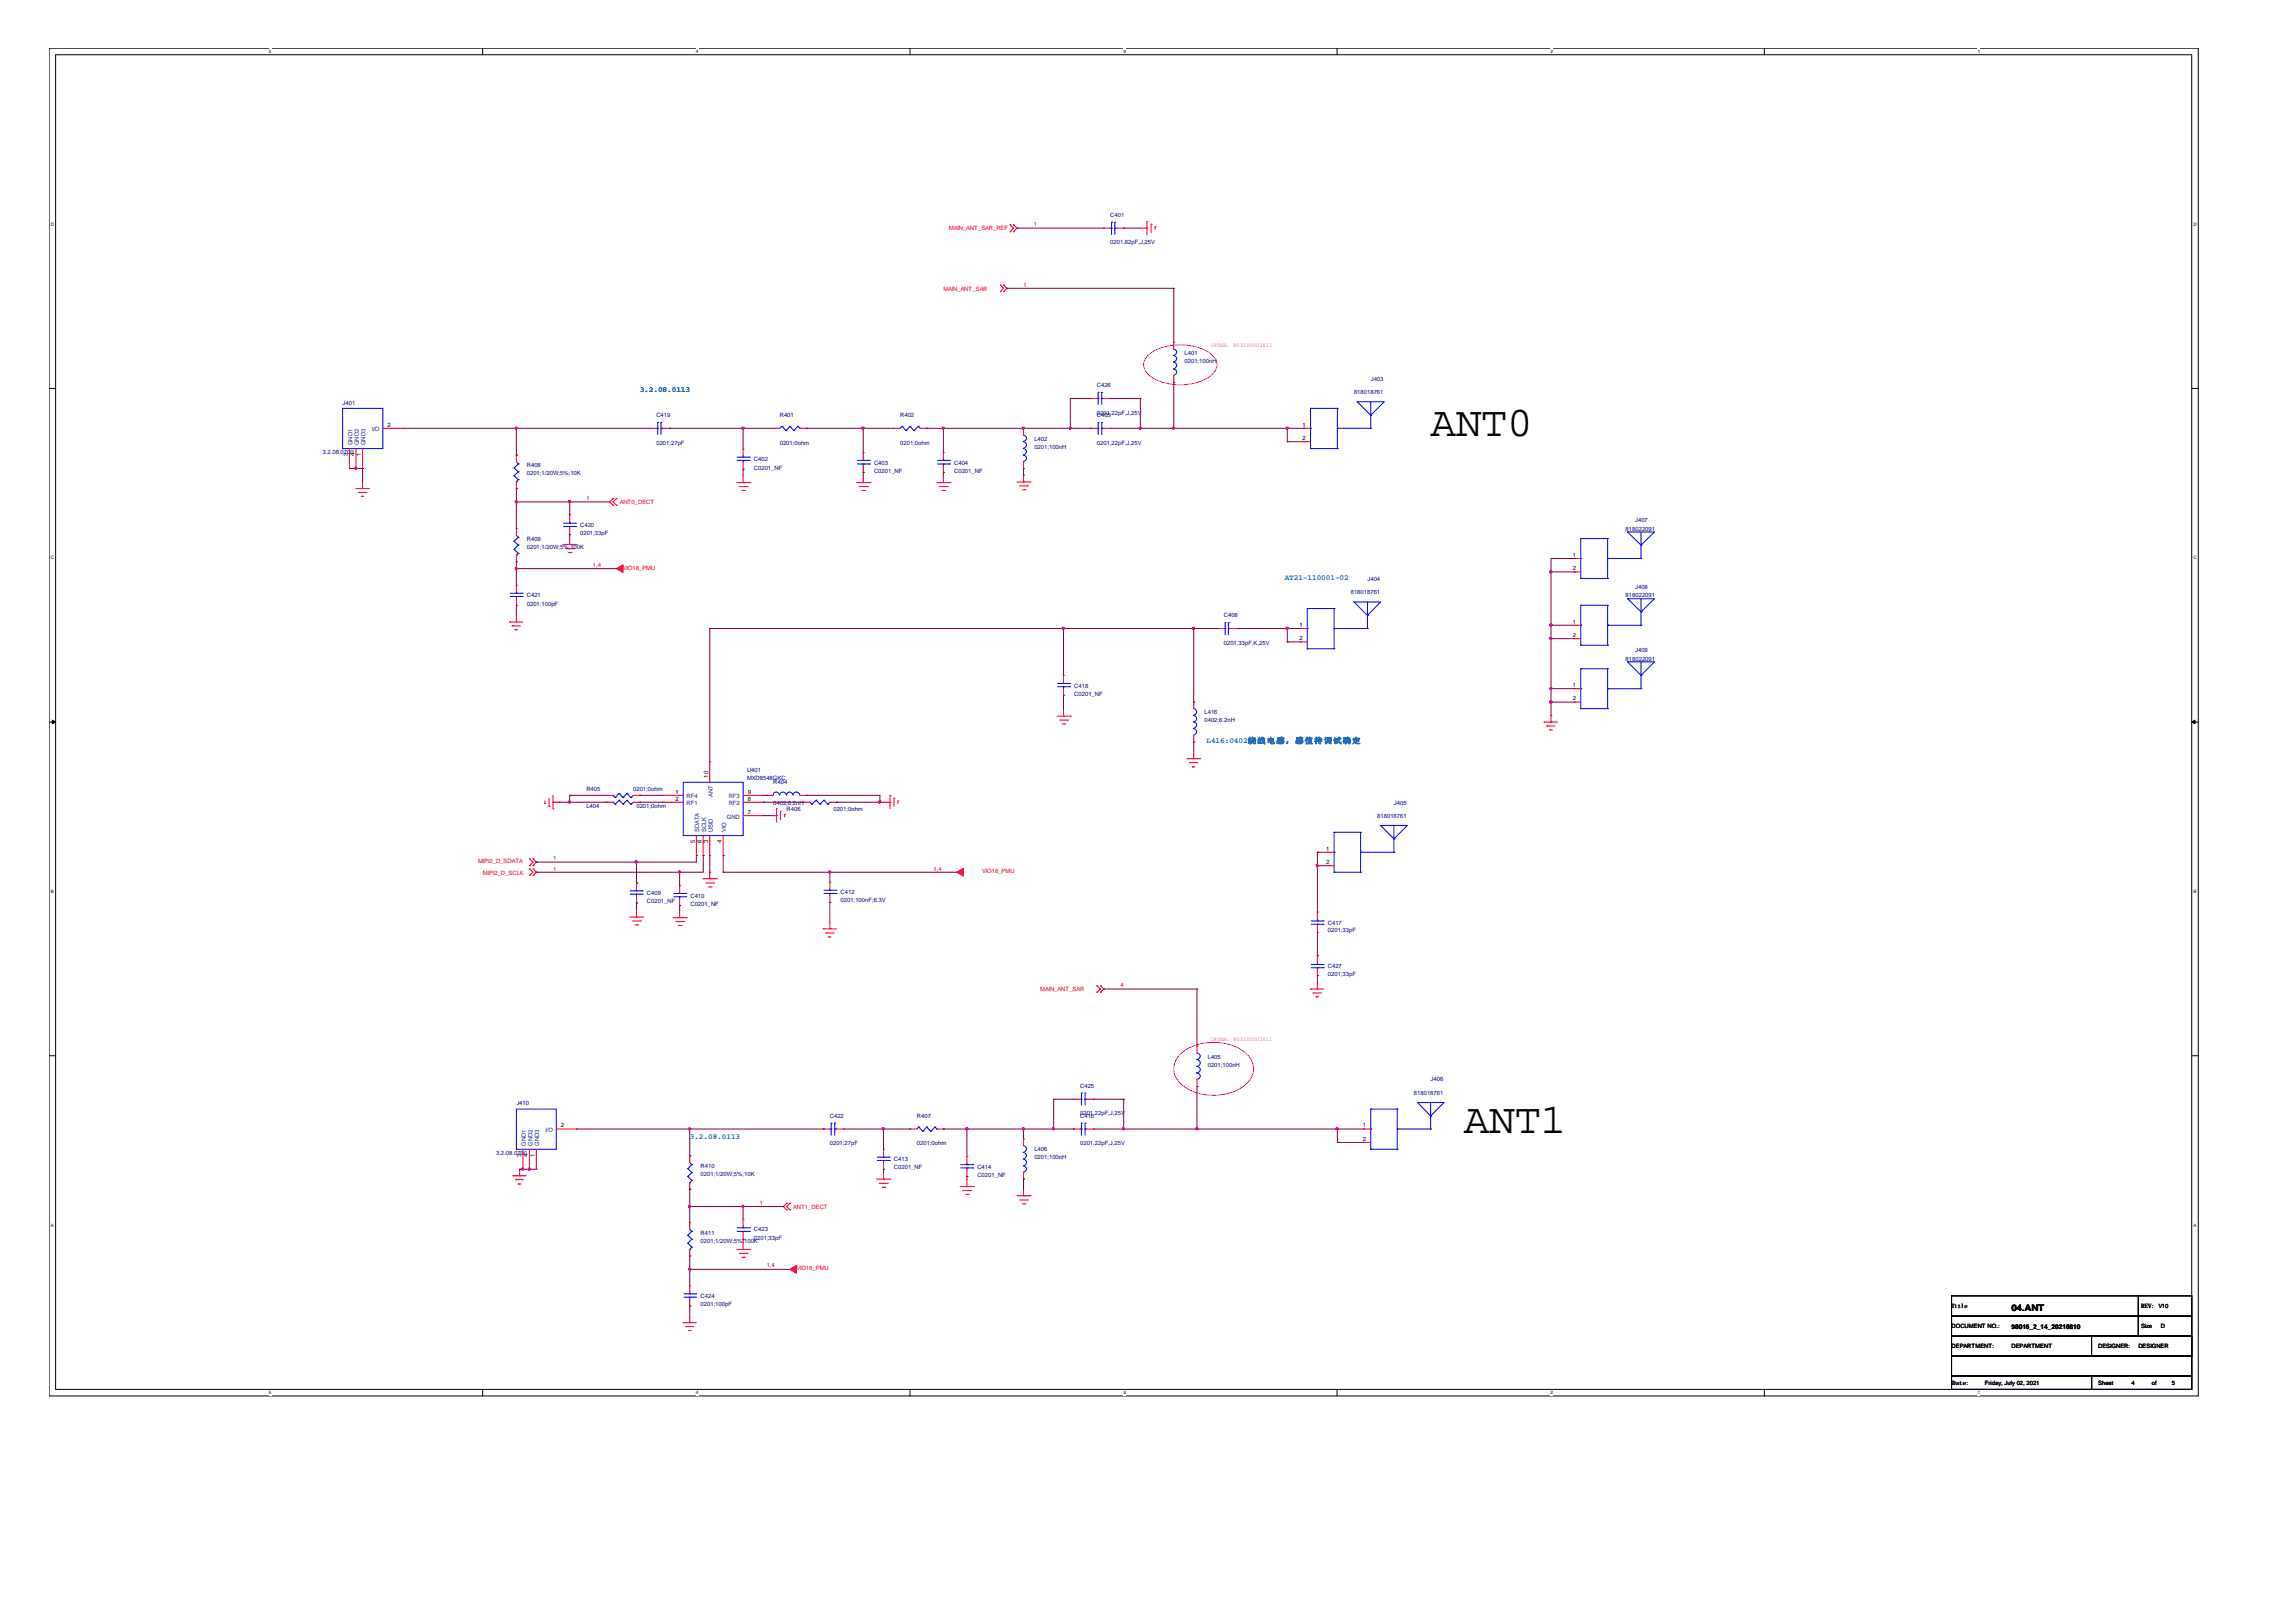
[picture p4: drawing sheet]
<svg xmlns="http://www.w3.org/2000/svg" width="297mm" height="210mm" viewBox="0 0 297 210" stroke-linecap="round" stroke-linejoin="round" font-family="sans-serif">
<defs><g id="words">
<g font-size="5.5">
<text x="185.1" y="56.4">ANT0</text>
<text x="189.4" y="146.7">ANT1</text>
</g>
<text font-size="1.2" x="260.2" y="169.7">04.ANT</text>
<g font-size="1" fill="#0080bf">
<text x="82.8" y="50.7">3.2.08.0113</text>
<text x="166.2" y="75.1">AT21-110001-02</text>
<text x="156.1" y="96.2">L416:0402绕线电感，感值待调试确定</text>
<text x="89.2" y="147.4">3.2.08.0113</text>
</g>
<g font-size=".8" fill="#f00">
<text x="122.8" y="29.7">MAIN_ANT_SAR_REF</text>
<text x="133.7" y="29.3">1</text>
<text x="122" y="37.6">MAIN_ANT_SAR</text>
<text x="132.4" y="37.1">1</text>
<text x="75.9" y="64.7">1</text>
<text x="80.2" y="65.2">ANT0_DECT</text>
<text x="76.7" y="73.3">1,4</text>
<text x="80.6" y="73.7">VIO18_PMU</text>
<text x="61.8" y="111.7">MIPI2_D_SDATA</text>
<text x="62.5" y="113.2">MIPI2_D_SCLK</text>
<text x="71.5" y="112.7">1</text>
<text x="71.5" y="111.4">1</text>
<text x="120.8" y="112.7">1,4</text>
<text x="127.1" y="113">VIO18_PMU</text>
<text x="134.6" y="128.3">MAIN_ANT_SAR</text>
<text x="144.9" y="127.8">4</text>
<text x="98.3" y="155.9">1</text>
<text x="102.6" y="156.4">ANT1_DECT</text>
<text x="99.2" y="164">1,4</text>
<text x="103" y="164.4">VIO18_PMU</text>
</g>
<g font-size=".8" fill="#000080">
<text x="143.6" y="28.1">C401</text>
<text x="143.6" y="31.6">0201,82pF,J,25V</text>
<text x="153.2" y="45.9">L401</text>
<text x="153.2" y="46.9">0201;100nH</text>
<text x="44.3" y="52.4">J401</text>
<text x="84.9" y="54">C419</text>
<text x="100.9" y="54">R401</text>
<text x="116.5" y="54">R402</text>
<text x="141.9" y="54">C405</text>
<text x="141.9" y="50.1">C426</text>
<text x="141.9" y="53.7">0201,22pF,J,25V</text>
<text x="175.2" y="51">818018761</text>
<text x="177.3" y="49.2">J403</text>
<text x="41.7" y="58.8">3.2.08.0700</text>
<text x="84.9" y="57.5">0201;27pF</text>
<text x="97.5" y="59.7">C402</text>
<text x="100.9" y="57.5">0201;0ohm</text>
<text x="116.5" y="57.5">0201;0ohm</text>
<text x="133.8" y="57">L402</text>
<text x="133.8" y="58.1">0201;100nH</text>
<text x="141.9" y="57.5">0201,22pF,J,25V</text>
<text x="68.2" y="60.5">R408</text>
<text x="68.2" y="61.5">0201;1/20W;5%;10K</text>
<text x="97.5" y="60.8">C0201_NF</text>
<text x="113.1" y="60.1">C403</text>
<text x="113.1" y="61.2">C0201_NF</text>
<text x="123.4" y="60.1">C404</text>
<text x="123.4" y="61.2">C0201_NF</text>
<text x="68.2" y="70">R409</text>
<text x="68.2" y="71">0201;1/20W;5%;100K</text>
<text x="75.1" y="68.2">C420</text>
<text x="75.1" y="69.2">0201;33pF</text>
<text x="210.3" y="68.7">818022091</text>
<text x="211.5" y="67.6">J407</text>
<text x="68.2" y="77.3">C421</text>
<text x="174.8" y="76.9">818018761</text>
<text x="176.9" y="75.2">J404</text>
<text x="210.3" y="77.3">818022091</text>
<text x="211.5" y="76.2">J408</text>
<text x="68.2" y="78.4">0201;100pF</text>
<text x="158.3" y="79.9">C408</text>
<text x="158.3" y="83.5">0201,33pF,K,25V</text>
<text x="139" y="89">C418</text>
<text x="210.3" y="85.5">818022091</text>
<text x="211.5" y="84.4">J409</text>
<text x="139" y="90">C0201_NF</text>
<text x="155.8" y="92.4">L416</text>
<text x="155.8" y="93.5">0402;6.2nH</text>
<text x="96.6" y="99.9">U401</text>
<text x="96.6" y="100.9">MXD8548GKC</text>
<text x="100" y="101.5">R404</text>
<text x="75.9" y="102.4">R405</text>
<text x="75.9" y="104.5">L404</text>
<text x="81.9" y="102.4">0201;0ohm</text>
<text x="82.3" y="104.5">0201;0ohm</text>
<text x="100" y="104.2">0402;6.2nH</text>
<text x="101.8" y="105">R406</text>
<text x="107.8" y="105">0201;0ohm</text>
<text x="178.2" y="105.8">818018761</text>
<text x="180.3" y="104.1">J405</text>
<text x="83.7" y="115.8">C409</text>
<text x="83.7" y="116.9">C0201_NF</text>
<text x="89.3" y="116.2">C410</text>
<text x="89.3" y="117.2">C0201_NF</text>
<text x="108.8" y="115.8">C412</text>
<text x="108.8" y="116.8">0201;100nF;6.3V</text>
<text x="171.8" y="119.6">C417</text>
<text x="171.8" y="120.7">0201;33pF</text>
<text x="171.8" y="125.2">C427</text>
<text x="171.8" y="126.3">0201;33pF</text>
<text x="156.3" y="137">L405</text>
<text x="66.8" y="143.1">J410</text>
<text x="139.7" y="140.8">C425</text>
<text x="156.3" y="138">0201;100nH</text>
<text x="182.9" y="141.7">818018761</text>
<text x="185.1" y="139.9">J406</text>
<text x="64.2" y="149.5">3.2.08.0700</text>
<text x="107.4" y="144.7">C422</text>
<text x="107.4" y="148.2">0201;27pF</text>
<text x="118.6" y="144.7">R407</text>
<text x="118.6" y="148.2">0201;0ohm</text>
<text x="133.8" y="149">L406</text>
<text x="139.7" y="144.7">C416</text>
<text x="139.7" y="148.2">0201,22pF,J,25V</text>
<text x="139.7" y="144.3">0201,22pF,J,25V</text>
<text x="90.6" y="151.1">R410</text>
<text x="90.6" y="152.2">0201;1/20W;5%;10K</text>
<text x="115.7" y="150.3">C413</text>
<text x="115.7" y="151.3">C0201_NF</text>
<text x="126.4" y="151.2">C414</text>
<text x="126.4" y="152.3">C0201_NF</text>
<text x="133.8" y="150">0201;100nH</text>
<text x="90.6" y="159.8">R411</text>
<text x="90.6" y="160.8">0201;1/20W;5%;100K</text>
<text x="97.5" y="159.4">C423</text>
<text x="97.5" y="160.4">0201;33pF</text>
<text x="90.6" y="168">C424</text>
<text x="90.6" y="169.1">0201;100pF</text>
</g>
<g font-size=".8" fill="#f0f">
<text x="156.6" y="44.8">180NH，803100002611</text>
<text x="156.6" y="134.7">180NH，803100002611</text>
</g>
<g font-size=".8">
<text x="45" y="59.1" transform="rotate(-90 45 59.1)">3</text>
<text x="45.8" y="59.1" transform="rotate(-90 45.8 59.1)">4</text>
<text x="46.7" y="59.1" transform="rotate(-90 46.7 59.1)">1</text>
<text x="50.1" y="55.2">2</text>
<text x="168.5" y="55.2">1</text>
<text x="168.5" y="57">2</text>
<text x="203.5" y="72.1">1</text>
<text x="203.5" y="73.8">2</text>
<text x="168.1" y="81.1">1</text>
<text x="168.1" y="82.9">2</text>
<text x="203.5" y="80.7">1</text>
<text x="203.5" y="82.4">2</text>
<text x="203.5" y="88.9">1</text>
<text x="203.5" y="90.6">2</text>
<text x="91.6" y="100.6" transform="rotate(-90 91.6 100.6)">10</text>
<text x="87.4" y="102.7">1</text>
<text x="87.4" y="103.6">2</text>
<text x="96.7" y="105.3">7</text>
<text x="96.7" y="103.6">8</text>
<text x="96.7" y="102.7">9</text>
<text x="89.9" y="109.1" transform="rotate(-90 89.9 109.1)">5</text>
<text x="90.8" y="109.1" transform="rotate(-90 90.8 109.1)">6</text>
<text x="91.6" y="109.1" transform="rotate(-90 91.6 109.1)">3</text>
<text x="93.3" y="109.1" transform="rotate(-90 93.3 109.1)">4</text>
<text x="171.6" y="110.1">1</text>
<text x="171.6" y="111.8">2</text>
<text x="67.4" y="149.7" transform="rotate(-90 67.4 149.7)">3</text>
<text x="68.3" y="149.7" transform="rotate(-90 68.3 149.7)">4</text>
<text x="69.2" y="149.7" transform="rotate(-90 69.2 149.7)">1</text>
<text x="72.6" y="145.9">2</text>
<text x="176.3" y="145.9">1</text>
<text x="176.3" y="147.6">2</text>
<text x="252.5" y="169.3">Title</text>
<text x="252.5" y="171.9">DOCUMENT NO.:</text>
<text x="260.2" y="172">98016_2_14_20210810</text>
<text x="277" y="171.9">Size</text>
<text x="277" y="169.3">REV: V10</text>
<text x="279.6" y="171.9">D</text>
<text x="252.5" y="174.5">DEPARTMENT:</text>
<text x="252.6" y="179.3">Date:</text>
<text x="256.8" y="179.3">Friday, July 02, 2021</text>
<text x="260.2" y="174.5">DEPARTMENT</text>
<text x="271.4" y="174.5">DESIGNER:</text>
<text x="271.4" y="179.3">Sheet</text>
<text x="275.8" y="179.3">4</text>
<text x="276.6" y="174.5">DESIGNER</text>
<text x="278.4" y="179.3">of</text>
<text x="281" y="179.3">5</text>
</g>
<g font-size=".8" fill="#004080">
<text x="45.6" y="57.6" transform="rotate(-90 45.6 57.6)">GND1</text>
<text x="46.4" y="57.6" transform="rotate(-90 46.4 57.6)">GND2</text>
<text x="47.3" y="57.6" transform="rotate(-90 47.3 57.6)">GND3</text>
<text x="48.1" y="55.8">I/O</text>
<text x="88.8" y="103.3">RF4</text>
<text x="88.8" y="104.2">RF1</text>
<text x="90.5" y="107.7" transform="rotate(-90 90.5 107.7)">SDATA</text>
<text x="91.4" y="107.7" transform="rotate(-90 91.4 107.7)">SCLK</text>
<text x="92.2" y="107.7" transform="rotate(-90 92.2 107.7)">USID</text>
<text x="92.2" y="103.2" transform="rotate(-90 92.2 103.2)">ANT</text>
<text x="93.9" y="107.7" transform="rotate(-90 93.9 107.7)">VIO</text>
<text x="94" y="105.9">GND</text>
<text x="94.3" y="104.2">RF2</text>
<text x="94.3" y="103.3">RF3</text>
<text x="68" y="148.3" transform="rotate(-90 68 148.3)">GND1</text>
<text x="68.9" y="148.3" transform="rotate(-90 68.9 148.3)">GND2</text>
<text x="69.8" y="148.3" transform="rotate(-90 69.8 148.3)">GND3</text>
<text x="70.6" y="146.5">I/O</text>
</g>
<g font-size=".6">
<text x="34.8" y="6.9">5</text>
<text x="90" y="6.9">4</text>
<text x="145.3" y="6.9">3</text>
<text x="200.6" y="6.9">2</text>
<text x="255.9" y="6.9">1</text>
<text x="6.6" y="29.2">D</text>
<text x="283.8" y="29.2">D</text>
<text x="6.6" y="72.4">C</text>
<text x="283.8" y="72.4">C</text>
<text x="6.6" y="115.6">B</text>
<text x="283.8" y="115.6">B</text>
<text x="6.6" y="158.8">A</text>
<text x="283.8" y="158.8">A</text>
<text x="34.8" y="180.4">5</text>
<text x="90" y="180.4">4</text>
<text x="145.3" y="180.4">3</text>
<text x="200.6" y="180.4">2</text>
<text x="255.9" y="180.4">1</text>
</g>
</g></defs>
<path d="M6.3 6.2h278.1v174.5h-278.1zM7.2 7.1h276.3v172.7h-276.3z" fill="none" stroke="#000" stroke-width=".13"/>
<g fill="#fff">
<path d="M34.8 6.3h.3v.7h-.3z"/>
<path d="M34.8 179.9h.3v.7h-.3z"/>
</g>
<path d="M62.4 6.2v.9M62.4 179.8v.9" fill="none" stroke="#000" stroke-width=".13"/>
<g fill="#fff">
<path d="M90 6.3h.3v.7h-.3z"/>
<path d="M90 179.9h.3v.7h-.3z"/>
</g>
<path d="M117.7 6.2v.9M117.7 179.8v.9" fill="none" stroke="#000" stroke-width=".13"/>
<g fill="#fff">
<path d="M145.3 6.3h.3v.7h-.3z"/>
<path d="M145.3 179.9h.3v.7h-.3z"/>
</g>
<path d="M173 6.2v.9M173 179.8v.9" fill="none" stroke="#000" stroke-width=".13"/>
<g fill="#fff">
<path d="M200.6 6.3h.3v.7h-.3z"/>
<path d="M200.6 179.9h.3v.7h-.3z"/>
</g>
<path d="M228.3 6.2v.9M228.3 179.8v.9" fill="none" stroke="#000" stroke-width=".13"/>
<g fill="#fff">
<path d="M255.9 6.3h.3v.7h-.3z"/>
<path d="M255.9 179.9h.3v.7h-.3z"/>
<path d="M6.6 28.7h.3v.7h-.3z"/>
<path d="M283.8 28.7h.3v.7h-.3z"/>
<path d="M6.6 71.9h.3v.6h-.3z"/>
<path d="M283.8 71.9h.3v.6h-.3z"/>
</g>
<path d="M6.3 50.3h.9M283.5 50.3h.9" fill="none" stroke="#000" stroke-width=".13"/>
<g fill="#fff">
<path d="M6.6 115h.3v.7h-.3z"/>
<path d="M283.8 115h.3v.7h-.3z"/>
</g>
<path d="M6.3 93.4h.9M283.5 93.4h.9" fill="none" stroke="#000" stroke-width=".13"/>
<g fill="#000" stroke="#000" stroke-width=".13">
<path d="M6.8 93.2l.4 .2-.4 .3z" fill-rule="evenodd"/>
<path d="M283.5 93.4l.5-.2v.5z" fill-rule="evenodd"/>
</g>
<g fill="#fff">
<path d="M6.6 158.2h.3v.7h-.3z"/>
<path d="M283.8 158.2h.3v.7h-.3z"/>
</g>
<path d="M6.3 136.6h.9M283.5 136.6h.9M252.5 167.7h24.1v2.6h-24.1zM252.5 170.3h24.1v2.6h-24.1zM252.5 178.1h18.1v1.7h-18.1zM252.5 175.5h31v2.6h-31zM252.5 172.9h31v2.6h-31zM270.6 178.1h12.9v1.7h-12.9zM270.6 172.9h12.9v2.6h-12.9zM276.6 167.7h6.9v2.6h-6.9zM276.6 170.3h6.9v2.6h-6.9z" fill="none" stroke="#000" stroke-width=".13"/>
<path d="M148.8 45.8a7.4 7.4 0 0 1 7.8 0 1.68 1.68 0 0 1 0 2.8 7.3 7.3 0 0 1-7.8 0 1.69 1.69 0 0 1 0-2.8zM152.5 136.6a6.7 6.7 0 0 1 7.1-1.2 3.5 3.5 0 0 1 2.6 2.9 3.5 3.5 0 0 1-2.6 3 7 7 0 0 1-6.5-.8 2.59 2.59 0 0 1-.6-3.9z" fill="none" stroke="#f0f" stroke-width=".13"/>
<g fill="none" stroke="#f00" stroke-width=".13">
<path d="M129.4 37.7h.1M129.4 36.9h.1M129.4 36.9l.4 .4-.4 .4M129.8 36.9h.1M129.8 37.7h.1M129.8 36.9l.5 .4-.5 .4M130.7 30h.1M130.7 29.1h.1M130.7 29.1l.4 .4-.4 .5M131.1 29.1h.1M131.1 30h.1M131.1 29.1l.5 .4-.5 .5"/>
<path d="M142.8 29.5h.1M142.8 29.5h.8M144.5 29.5h.9M145.4 29.5h.1M147.5 29.5h.9M148.4 29.5h.1M148.4 28.7h.1M148.4 28.7v1.7M148.9 29h.1M148.9 29v1.1M149.4 29.4h.1M149.4 29.4v.3"/>
<path d="M45.2 58.1v2.5M46.1 58.1v2.5M46.9 58.1v2.5M49.5 55.4h2.6M52.1 55.4h.1M66.8 58.9h.1M66.8 58.9v.8M84.1 55.4h.1M84.1 55.4h.8M85.8 55.4h.9M86.7 55.4h.1M96.1 58.1h.1"/>
<path d="M96.1 58.1v.9M96.1 59.8v.9M100 55.4h.1M100 55.4h.9M103.5 55.4h.9M104.4 55.4h.1M111.7 58.6h.1M111.7 58.6v.8M115.6 55.4h.1M115.6 55.4h.9M119 55.4h.9M119.9 55.4h.1"/>
<path d="M122 58.6h.1M122 58.6v.8M132.4 55.4h.1M132.4 55.4v.9M132.4 59.7v.9M141.1 55.4h.1M141.1 51.6h.1M141.1 55.4h.8M141.1 51.6h.8M142.8 55.4h.8M142.8 51.6h.8M143.6 55.4h.1"/>
<path d="M143.6 51.6h.1M151.8 44.3h.1M151.8 49.5h.1M151.8 44.3v.9M151.8 48.6v.9M168.7 55.4h.1M168.7 57.2h.1M168.7 55.4h.8M168.7 57.2h.8M45.2 60.6h.1M46.1 63.2h.1M46.1 60.6h.1"/>
<path d="M46.1 63.2h1.7M46.4 63.7h.1M46.4 63.7h1.1M46.7 64.2h.1M46.7 64.2h.4M46.9 63.2h.1M46.9 60.6h.1M46.9 62.4v.8M66.8 75.7h.1M66.8 78.3h.1M66.8 68.4h.1M66.8 72.7h.1"/>
<path d="M66.8 63.2h.1M66.8 62.4v.8M66.8 68.4v.9M66.8 71.9v.8M66.8 75.7v.9M66.8 77.5v.8M66.8 79.6v.9M72.8 70.5h1.7M73.2 71h1M73.5 71.5h.4M73.7 70.5h.1M73.7 69.2h.1"/>
<path d="M73.7 66.6h.1M73.7 66.6v.9M73.7 68.3v.9M73.7 69.6v.9M73.9 71.5h.1M74.2 71h.1M74.5 70.5h.1M79.3 64.5h.1M79.3 65.4h.1M79.3 64.5l-.4 .5 .4 .4M79.8 65.4h.1M79.8 64.5h.1"/>
<path d="M79.8 64.5l-.5 .5 .5 .4M95.3 62.5h1.7M95.6 63h1M96 63.5h.3M96.1 62.5h.1M96.1 60.7h.1M96.1 61.6v.9M96.3 63.5h.1M96.6 63h.1M97 62.5h.1M110.8 62.5h1.8M111.2 63h1"/>
<path d="M111.5 63.5h.3M111.7 62.5h.1M111.7 61.1h.1M111.7 60.3v.8M111.7 61.6v.9M111.8 63.5h.1M112.2 63h.1M112.6 62.5h.1M121.2 62.5h1.7M121.5 63h1.1M121.9 63.5h.3M122 62.5h.1"/>
<path d="M122 61.1h.1M122 60.3v.8M122 61.6v.9M122.2 63.5h.1M122.6 63h.1M122.9 62.5h.1M131.6 62.4h1.7M131.9 62.9h1M132.2 63.4h.4M132.4 62.4h.1M132.4 60.6h.1M132.4 61.5v.9"/>
<path d="M132.6 63.4h.1M132.9 62.9h.1M133.3 62.4h.1M203.7 72.3h.1M203.7 74h.1M203.7 72.3h.8M203.7 74h.8M65.9 80.5h.1M65.9 80.5h1.7M66.3 81h.1M66.3 81h1M66.6 81.5h.1"/>
<path d="M66.6 81.5h.4M66.8 80.5h.1M91.8 98.6h.1M91.8 98.6v2.6M136.7 92.7h1.8M137.1 93.2h1M137.4 93.7h.4M137.6 92.7h.1M137.6 87.4h.1M137.6 90h.1M137.6 87.4v.9M137.6 89.1v.9"/>
<path d="M137.6 91.8v.9M137.8 93.7h.1M138.1 93.2h.1M138.5 92.7h.1M153.6 98.2h.1M153.6 98.2h1.7M153.9 98.7h.1M153.9 98.7h1M154.3 99.2h.1M154.3 99.2h.3M154.4 98.2h.1M154.4 90.9h.1"/>
<path d="M154.4 96h.1M154.4 90.9v.8M154.4 95.2v.8M154.4 97.3v.9M157.5 81.3h.1M157.5 81.3h.8M159.2 81.3h.9M160.1 81.3h.1M168.3 81.3h.1M168.3 83.1h.1M168.3 81.3h.8M168.3 83.1h.8"/>
<path d="M199.8 93.4h.1M199.8 93.4h1.7M200.1 94h.1M200.1 94h1.1M200.5 94.5h.1M200.5 94.5h.3M200.7 93.4h.1M200.7 92.6v.8M203.7 80.9h.1M203.7 82.6h.1M203.7 89.1h.1M203.7 90.9h.1"/>
<path d="M203.7 80.9h.8M203.7 82.6h.8M203.7 89.1h.8M203.7 90.9h.8M68.5 112h.1M68.5 111.1h.1M68.5 113.3h.1M68.5 112.5h.1M68.5 111.1l.5 .5-.5 .4M68.5 112.5l.5 .4-.5 .4M69 111.1h.1M69 112h.1"/>
<path d="M69 112.5h.1M69 113.3h.1M69 111.1l.4 .5-.4 .4M69 112.5l.4 .4-.4 .4M70.5 104h.1M70.5 103.6v.4M71 104.3h.1M71 103.3v1M71.5 103.8h.1M71.5 104.7h.1M71.5 103.8h.9M71.5 102.9v1.8"/>
<path d="M78.4 102.9h.1M78.4 103.8h.1M78.4 103.8h.9M78.4 102.9h.9M81.4 118.7h1.8M81.8 119.2h1M81.9 103.8h.9M81.9 102.9h.9M82.2 119.7h.3M82.3 118.7h.1M82.3 114.3h.1M82.3 116.9h.1"/>
<path d="M82.3 114.3v.8M82.3 116v.9M82.3 117.8v.9M82.5 119.7h.1M82.8 102.9h.1M82.8 103.8h.1M82.8 119.2h.1M83.2 118.7h.1M85.8 102.9h.1M85.8 103.8h.1M85.8 103.8h2.6M85.8 102.9h2.6"/>
<path d="M87.1 118.8h1.7M87.4 119.3h1.1M87.8 119.8h.3M87.9 118.8h.1M87.9 114.6h.1M87.9 117.2h.1M87.9 114.6v.9M87.9 116.3v.9M87.9 117.9v.9M88.1 119.8h.1M88.5 119.3h.1M88.8 118.8h.1"/>
<path d="M90.1 110.7h.1M90.1 108.1v2.6M91 110.7h.1M91 113.7h1.7M91 108.1v2.6M91.3 114.3h1M91.7 114.8h.3M91.8 113.7h.1M91.8 110.7h.1M91.8 108.1v2.6M91.8 112.9v.8M92 114.8h.1"/>
<path d="M92.3 114.3h.1M92.7 113.7h.1M93.6 110.7h.1M93.6 108.1v2.6M96.1 103.8h2.6M96.1 105.6h2.6M96.1 102.9h2.6M98.7 105.6h.1M98.7 103.8h.1M98.7 102.9h.1M99.2 102.9h.1M99.2 102.9h.8"/>
<path d="M99.6 105.6h.9M100.5 105.6h.1M100.5 104.7h.1M100.5 104.7v1.7M101 105h.1M101 105v1.1M101.5 105.4h.1M101.5 105.4v.3M103.5 102.9h.9M103.9 103.8h.1M103.9 103.8h.9M104.4 102.9h.1"/>
<path d="M107.4 114.2h.1M107.4 116.8h.1M107.4 114.2v.8M107.4 115.9v.9M107.4 119.4v.8M107.4 103.8h.8M108.2 103.8h.1M114.3 103.8h.8M115.1 103.8h.1M115.1 102.9h.1M115.1 102.9v1.8M115.7 103.3h.1"/>
<path d="M115.7 103.3v1M116.2 103.6h.1M116.2 103.6v.4M170.4 118h.1M170.4 118v.9M170.4 119.8v.9M171.7 110.3h.1M171.7 112h.1M171.7 110.3h.9M171.7 112h.9M106.5 120.2h.1M106.5 120.2h1.7"/>
<path d="M106.8 120.7h.1M106.8 120.7h1.1M107.2 121.3h.1M107.2 121.3h.3M107.4 120.2h.1M141.9 128.4h.1M141.9 127.6h.1M141.9 127.6l.5 .4-.5 .4M142.4 127.6h.1M142.4 128.4h.1M142.4 127.6l.4 .4-.4 .4M154.9 135.4h.1"/>
<path d="M154.9 135.4v.9M154.9 139.7v.9M169.5 128h.1M169.5 128h1.8M169.9 128.5h.1M169.9 128.5h1M170.3 129h.1M170.3 129h.3M170.4 128h.1M170.4 120.7h.1M170.4 126.3h.1M170.4 123.7h.1"/>
<path d="M170.4 123.7v.8M170.4 125.4v.9M170.4 127.1v.9M66.3 152.2h.1M66.3 152.2h1.8M66.7 152.7h.1M66.7 152.7h1M67.1 153.2h.1M67.1 153.2h.3M67.2 152.2h.1M67.2 151.3v.9M67.6 151.3h.1"/>
<path d="M67.6 148.7v2.6M68.5 151.3h.1M68.5 148.7v2.6M69.4 151.3h.1M69.4 148.7v2.6M72 146.1h2.5M74.5 146.1h.1M89.2 158.2h.1M89.2 149.6h.1M89.2 153.9h.1M89.2 149.6v.8M89.2 153v.9"/>
<path d="M89.2 158.2v.9M96.1 157.8h.1M96.1 157.8v.8M96.1 159.5v.9M101.8 155.7h.1M101.8 156.6h.1M101.8 155.7l-.5 .4 .5 .5M102.2 156.6h.1M102.2 155.7h.1M102.2 155.7l-.4 .4 .4 .5M106.5 146.1h.1M106.5 146.1h.9"/>
<path d="M108.2 146.1h.9M109.1 146.1h.1M113.4 152.6h1.7M113.7 153.1h1.1M114.1 153.6h.4M114.3 152.6h.1M114.3 148.7h.1M114.3 151.3h.1M114.3 148.7v.9M114.3 150.4v.9M114.3 151.7v.9M114.5 153.6h.1"/>
<path d="M114.8 153.1h.1M115.1 152.6h.1M117.7 146.1h.1M117.7 146.1h.9M121.2 146.1h.8M122 146.1h.1M124.2 153.6h1.7M124.5 154.1h1.1M124.9 154.6h.4M125.1 153.6h.1M125.1 149.7h.1M125.1 152.2h.1"/>
<path d="M125.1 149.7v.8M125.1 151.4v.8M125.1 152.7v.9M125.3 154.6h.1M125.6 154.1h.1M125.9 153.6h.1M131.6 154.7h1.7M131.9 155.3h1M132.2 155.8h.4M132.4 154.7h.1M132.4 147.4h.1M132.4 152.6h.1"/>
<path d="M132.4 147.4v.9M132.4 151.7v.9M132.4 153.9v.8M132.6 155.8h.1M132.9 155.3h.1M133.3 154.7h.1M138.9 146.1h.1M138.9 142.3h.1M138.9 146.1h.8M138.9 142.3h.8M140.6 146.1h.9M140.6 142.3h.9"/>
<path d="M141.5 146.1h.1M141.5 142.3h.1M154.9 140.6h.1M176.4 146.1h.1M176.4 147.8h.1M176.4 146.1h.9M176.4 147.8h.9M88.4 171.2h.1M88.4 171.2h1.7M88.7 171.7h.1M88.7 171.7h1M89.1 172.2h.1"/>
<path d="M89.1 172.2h.3M89.2 171.2h.1M89.2 166.4h.1M89.2 169h.1M89.2 162.5h.1M89.2 161.7v.8M89.2 166.4v.9M89.2 168.2v.8M89.2 170.3v.9M95.3 161.7h1.7M95.6 162.2h1M96 162.7h.3"/>
<path d="M96.1 161.7h.1M96.1 160.4h.1M96.1 160.8v.9M96.3 162.7h.1M96.6 162.2h.1M97 161.7h.1"/>
</g>
<g fill="#f00" stroke="#f00" stroke-width=".13">
<path d="M123.8 112.9l.8-.5v1z" fill-rule="evenodd"/>
<path d="M102.2 164.3l.8-.5v1z" fill-rule="evenodd"/>
<path d="M79.8 73.6l.8-.5v1z" fill-rule="evenodd"/>
</g>
<g fill="none" stroke="#00f" stroke-width=".13">
<path d="M143.6 29.5h.2M143.8 29.5h.1M143.8 28.8h.1M143.8 28.8v1.5M144.2 28.8h.1M144.2 29.5h.1M144.2 29.5h.3M144.2 28.8v1.5M44.3 52.8h5.2v5.3h-5.2zM66.8 59.7l.3 .3M84.9 55.4h.2M85.1 55.4h.1"/>
<path d="M85.1 54.7h.1M85.1 54.7v1.5M85.5 54.7h.1M85.5 55.4h.1M85.5 55.4h.3M85.5 54.7v1.5M95.4 59.6h1.5M95.4 59.2h1.5M96.1 59.2h.1M96.1 59.6h.1M96.1 59v.2M96.1 59.6v.2"/>
<path d="M96.9 59.6h.1M96.9 59.2h.1M101.2 55.2h.1M101.2 55.2l-.3 .2M101.2 55.2l.5 .5M101.7 55.7h.1M102.2 55.2h.1M102.2 55.2l-.5 .5M102.2 55.2l.5 .5M102.7 55.7h.1M103.2 55.2h.1M103.2 55.2l-.5 .5"/>
<path d="M103.2 55.2l.3 .2M103.5 55.4h.1M110.9 59.6h1.6M111.7 59.6h.1M111.7 59.4v.2M112.5 59.6h.1M116.7 55.2h.1M116.7 55.2l-.2 .2M116.7 55.2l.5 .5M117.2 55.7h.1M117.7 55.2h.1M117.7 55.2l-.5 .5"/>
<path d="M117.7 55.2l.5 .5M118.2 55.7h.1M118.8 55.2h.1M118.8 55.2l-.6 .5M118.8 55.2l.2 .2M119 55.4h.1M121.3 59.6h1.6M122 59.6h.1M122 59.4v.2M122.9 59.6h.1M132.4 56.3a.4 .4 0 0 1 .4 .4 .4 .4 0 0 1-.4 .4M132.4 57.2a.42 .42 0 0 1 .4 .4 .42 .42 0 0 1-.4 .4"/>
<path d="M132.4 58.1a.4 .4 0 0 1 .4 .4 .4 .4 0 0 1-.4 .4M132.4 58.9a.4 .4 0 0 1 .4 .4 .4 .4 0 0 1-.4 .4M141.9 55.4h.2M141.9 51.6h.2M142.1 55.4h.1M142.1 54.7h.1M142.1 51.6h.1M142.1 50.8h.1M142.1 50.8v1.5M142.1 54.7v1.5M142.5 54.7h.1M142.5 55.4h.1"/>
<path d="M142.5 50.8h.1M142.5 51.6h.1M142.5 55.4h.3M142.5 50.8v1.5M142.5 54.7v1.5M142.5 51.6h.3M151.8 45.2a.4 .4 0 0 1 .4 .4 .4 .4 0 0 1-.4 .4M151.8 46a.4 .4 0 0 1 .4 .4 .4 .4 0 0 1-.4 .4M151.8 46.9a.42 .42 0 0 1 .4 .4 .42 .42 0 0 1-.4 .4M151.8 47.8a.4 .4 0 0 1 .4 .4 .4 .4 0 0 1-.4 .4M169.5 52.8h.1M169.5 58.1h.1"/>
<path d="M169.5 55.4h.1M169.5 52.8h3.5M169.5 52.8v5.3M169.5 58.1h3.5M173 55.4h.1M173 52.8h.1M173 58.1h.1M173 55.4h4.3M173 52.8v5.3M175.6 52h.1M175.6 52h3.5l-1.8 1.7M175.6 52l1.7 1.7"/>
<path d="M177.3 53.7h.1M177.3 55.4h.1M177.3 52v3.4M66 77.2h1.6M66 76.8h1.6M66.5 70h.1M66.5 71.1h.1M66.5 60.6h.1M66.5 61.6h.1M66.5 70l.6 .5M66.5 71.1l.6 .5M66.5 60.6l.6 .5"/>
<path d="M66.5 61.6l.6 .5M66.8 76.8h.1M66.8 77.2h.1M66.8 71.9h.1M66.8 62.4h.1M66.8 76.6v.2M66.8 77.2v.3M66.8 69.3l.3 .2M67.1 69.5h.1M67.1 70.5h.1M67.1 71.6h.1M67.1 60h.1"/>
<path d="M67.1 61.1h.1M67.1 62.1h.1M67.1 69.5l-.6 .5M67.1 70.5l-.6 .6M67.1 71.6l-.3 .3M67.1 60l-.6 .6M67.1 61.1l-.6 .5M67.1 62.1l-.3 .3M67.6 77.2h.1M67.6 76.8h.1M72.9 67.7h1.6M72.9 68.1h1.6"/>
<path d="M73.7 68.1h.1M73.7 67.7h.1M73.7 67.5v.2M73.7 68.1v.2M74.5 67.7h.1M74.5 68.1h.1M110.9 60h1.6M111.7 60h.1M111.7 60v.3M112.5 60h.1M121.3 60h1.6M122 60h.1"/>
<path d="M122 60v.3M122.9 60h.1M169.1 78.8h.1M169.1 78.8h3.5M169.1 78.8v5.2M172.6 78.8h.1M172.6 78.8v5.2M175.2 77.9h.1M175.2 77.9h3.4l-1.7 1.7M175.2 77.9l1.7 1.7M176.9 79.6h.1M176.9 77.9v3.4"/>
<path d="M204.5 78.3h.1M204.5 69.7h.1M204.5 74.9h.1M204.5 72.3h.1M204.5 78.3h3.5M204.5 69.7v5.2M204.5 78.3v5.2M204.5 69.7h3.5M204.5 74.9h3.5M208 78.3h.1M208 72.3h.1M208 69.7h.1"/>
<path d="M208 74.9h.1M208 69.7v5.2M208 78.3v5.2M208 72.3h4.3M210.6 77.5h.1M210.6 68.8h.1M210.6 77.5h3.4l-1.7 1.7M210.6 77.5l1.7 1.7M210.6 68.8h3.4l-1.7 1.7M210.6 68.8l1.7 1.7M212.3 79.2h.1M212.3 70.5h.1"/>
<path d="M212.3 72.3h.1M212.3 68.8v3.5M212.3 77.5v3.4M136.8 88.9h1.6M136.8 88.4h1.6M137.6 88.4h.1M137.6 88.9h.1M137.6 88.3v.1M137.6 88.9v.2M138.4 88.9h.1M138.4 88.4h.1M154.4 91.7a.42 .42 0 0 1 .4 .4 .42 .42 0 0 1-.4 .5"/>
<path d="M154.4 92.6a.4 .4 0 0 1 .4 .4 .4 .4 0 0 1-.4 .4M154.4 93.4a.4 .4 0 0 1 .4 .4 .4 .4 0 0 1-.4 .4M154.4 94.3a.42 .42 0 0 1 .4 .4 .42 .42 0 0 1-.4 .4M158.3 81.3h.2M158.5 81.3h.1M158.5 80.6h.1M158.5 80.6v1.5M158.9 80.6h.1M158.9 81.3h.1M158.9 81.3h.3M158.9 80.6v1.5M169.1 84h.1"/>
<path d="M169.1 81.3h.1M169.1 84h3.5M172.6 81.3h.1M172.6 84h.1M172.6 81.3h4.3M176.9 81.3h.1M204.5 83.5h.1M204.5 80.9h.1M204.5 86.5h.1M204.5 91.7h.1M204.5 89.1h.1M204.5 86.5v5.2"/>
<path d="M204.5 83.5h3.5M204.5 86.5h3.5M204.5 91.7h3.5M208 80.9h.1M208 83.5h.1M208 89.1h.1M208 86.5h.1M208 91.7h.1M208 80.9h4.3M208 86.5v5.2M208 89.1h4.3M210.6 85.7h.1"/>
<path d="M210.6 85.7h3.4l-1.7 1.7M210.6 85.7l1.7 1.7M212.3 80.9h.1M212.3 87.4h.1M212.3 89.1h.1M212.3 85.7v3.4M79.3 102.9h.1M79.3 103.8h.1M79.3 102.9l.3 .3M79.3 103.8l.3 .3M79.6 103.2h.1M79.6 104.1h.1"/>
<path d="M80.1 102.7h.1M80.1 103.6h.1M80.1 102.7l.5 .5M80.1 102.7l-.5 .5M80.1 103.6l.5 .5M80.1 103.6l-.5 .5M80.6 103.2h.1M80.6 104.1h.1M81.1 102.7h.1M81.1 103.6h.1M81.1 102.7l.5 .5M81.1 102.7l-.5 .5"/>
<path d="M81.1 103.6l.5 .5M81.1 103.6l-.5 .5M81.5 115.7h1.6M81.5 115.3h1.6M81.6 103.2h.1M81.6 104.1h.1M81.9 102.9l-.3 .3M81.9 103.8l-.3 .3M82.3 115.3h.1M82.3 115.7h.1M82.3 115.1v.2M82.3 115.7v.3"/>
<path d="M83.1 115.7h.1M83.1 115.3h.1M87.2 116h1.5M87.2 115.6h1.5M87.9 115.6h.1M87.9 116h.1M87.9 115.5v.1M87.9 116v.3M88.4 101.2h7.7v6.9h-7.7zM88.7 116h.1M88.7 115.6h.1M100 102.9a.4 .4 0 0 1 .4-.4 .4 .4 0 0 1 .4 .4"/>
<path d="M100.9 102.9a.43 .43 0 0 1 .4-.4 .43 .43 0 0 1 .4 .4M101.8 102.9a.4 .4 0 0 1 .4-.4 .4 .4 0 0 1 .4 .4M102.6 102.9a.43 .43 0 0 1 .4-.4 .43 .43 0 0 1 .5 .4M104.8 103.8h.1M104.8 103.8l.2 .3M105 104.1h.1M105.6 103.6h.1M105.6 103.6l.5 .5M105.6 103.6l-.6 .5M106.1 104.1h.1M106.6 103.6h.1M106.6 115.6h1.6"/>
<path d="M106.6 115.2h1.6M106.6 103.6l.5 .5M106.6 103.6l-.5 .5M107.1 104.1h.1M107.4 115.2h.1M107.4 115.6h.1M107.4 115v.2M107.4 115.6v.3M107.4 103.8l-.3 .3M108.2 115.6h.1M108.2 115.2h.1M169.6 119.2h1.6"/>
<path d="M169.6 119.6h1.6M170.4 119.6h.1M170.4 119.2h.1M170.4 118.9v.3M170.4 119.6v.2M171.2 119.2h.1M171.2 119.6h.1M172.6 107.7h.1M172.6 112.9h.1M172.6 110.3h.1M172.6 107.7v5.2M172.6 107.7h3.4"/>
<path d="M172.6 112.9h3.4M176 110.3h.1M176 107.7h.1M176 112.9h.1M176 110.3h4.3M176 107.7v5.2M178.6 106.8h.1M178.6 106.8h3.5l-1.8 1.8M178.6 106.8l1.7 1.8M180.3 108.6h.1M180.3 110.3h.1M180.3 106.8v3.5"/>
<path d="M154.8 136.3a.41 .41 0 0 1 .5 .4 .41 .41 0 0 1-.5 .4M154.8 137.1a.43 .43 0 0 1 .5 .5 .43 .43 0 0 1-.5 .4M154.8 138a.41 .41 0 0 1 .5 .4 .41 .41 0 0 1-.5 .4M154.8 138.9a.41 .41 0 0 1 .5 .4 .41 .41 0 0 1-.5 .4M169.6 124.8h1.6M169.6 125.2h1.6M170.4 125.2h.1M170.4 124.8h.1M170.4 124.5v.3M170.4 125.2v.2M171.2 124.8h.1M171.2 125.2h.1"/>
<path d="M66.8 143.5h5.2v5.2h-5.2zM89 159.9h.1M89 151.2h.1M89 152.2h.1M89 159.9l.5 .5M89 151.2l.5 .5M89 152.2l.5 .6M89.2 153h.1M89.2 159.1l.3 .3M89.2 150.4l.3 .3M89.5 159.4h.1M89.5 150.7h.1"/>
<path d="M89.5 151.7h.1M89.5 152.8h.1M89.5 159.4l-.5 .5M89.5 150.7l-.5 .5M89.5 151.7l-.5 .5M89.5 152.8l-.3 .2M95.4 158.9h1.5M95.4 159.4h1.5M96.1 159.4h.1M96.1 158.9h.1M96.1 158.6v.3M96.1 159.4v.1"/>
<path d="M96.9 158.9h.1M96.9 159.4h.1M107.4 146.1h.1M107.5 146.1h.1M107.5 145.3h.1M107.5 145.3v1.6M108 145.3h.1M108 146.1h.1M108 146.1h.2M108 145.3v1.6M113.5 150.2h1.6M113.5 149.7h1.6"/>
<path d="M114.3 149.7h.1M114.3 150.2h.1M114.3 149.6v.1M114.3 150.2v.2M115.1 150.2h.1M115.1 149.7h.1M118.9 145.9h.1M118.9 145.9l-.3 .2M118.9 145.9l.5 .5M119.4 146.4h.1M119.9 145.9h.1M119.9 145.9l-.5 .5"/>
<path d="M119.9 145.9l.5 .5M120.4 146.4h.1M120.9 145.9h.1M120.9 145.9l-.5 .5M120.9 145.9l.3 .2M121.2 146.1h.1M124.3 151.1h1.6M124.3 150.7h1.6M125.1 150.7h.1M125.1 151.1h.1M125.1 150.5v.2M125.1 151.1v.3"/>
<path d="M125.9 151.1h.1M125.9 150.7h.1M132.4 148.3a.42 .42 0 0 1 .4 .4 .42 .42 0 0 1-.4 .4M132.4 149.2a.4 .4 0 0 1 .4 .4 .4 .4 0 0 1-.4 .4M132.4 150a.42 .42 0 0 1 .4 .4 .42 .42 0 0 1-.4 .4M132.4 150.9a.4 .4 0 0 1 .4 .4 .4 .4 0 0 1-.4 .4M139.7 146.1h.2M139.7 142.3h.2M139.9 146.1h.1M139.9 145.3h.1M139.9 142.3h.1M139.9 141.4h.1"/>
<path d="M139.9 141.4v1.6M139.9 145.3v1.6M140.4 145.3h.1M140.4 146.1h.1M140.4 141.4h.1M140.4 142.3h.1M140.4 146.1h.2M140.4 141.4v1.6M140.4 145.3v1.6M140.4 142.3h.2M177.3 143.5h.1M177.3 148.7h.1"/>
<path d="M177.3 146.1h.1M177.3 143.5h3.5M177.3 143.5v5.2M177.3 148.7h3.5M180.8 146.1h.1M180.8 143.5h.1M180.8 148.7h.1M180.8 146.1h4.3M180.8 143.5v5.2M183.4 142.7h.1M183.4 142.7h3.4l-1.7 1.7M183.4 142.7l1.7 1.7"/>
<path d="M185.1 144.4h.1M185.1 146.1h.1M185.1 142.7v3.4M88.5 167.9h1.5M88.5 167.4h1.5M89 160.9h.1M89 160.9l.5 .5M89.2 167.4h.1M89.2 167.9h.1M89.2 161.7h.1M89.2 167.3v.1M89.2 167.9v.3"/>
<path d="M89.5 160.4h.1M89.5 161.4h.1M89.5 160.4l-.5 .5M89.5 161.4l-.3 .3M90 167.9h.1M90 167.4h.1"/>
</g>
<g fill="none" stroke="#800040" stroke-width=".13">
<path d="M130.3 37.3h.1M130.3 37.3h21.5M131.6 29.5h.1M131.6 29.5h11.2M145.4 29.5h.1M145.4 29.5h2.1M151.8 37.3h.1M151.8 37.3v7M52.1 55.4h32M66.8 55.4h.1M66.8 58.9h.1M66.8 55.4v3.5"/>
<path d="M86.7 55.4h.1M86.7 55.4h13.3M96.1 55.4h.1M96.1 55.4v2.7M104.4 55.4h.1M104.4 55.4h11.2M111.7 55.4h.1M111.7 55.4v3.2M119.9 55.4h.1M119.9 55.4h21.2M122 55.4h.1M122 55.4v3.2"/>
<path d="M132.4 55.4h.1M138.5 55.4h.1M138.5 51.6h.1M138.5 51.6h2.6M138.5 51.6v3.8M141.1 55.4h.1M143.6 55.4h25.1M143.6 51.6h3.9M147.5 55.4h.1M147.5 51.6h.1M147.5 51.6v3.8M151.8 49.5h.1"/>
<path d="M151.8 55.4h.1M151.8 49.5v5.9M166.5 55.4h.1M166.5 57.2h.1M166.5 57.2h2.2M166.5 55.4v1.8M168.7 55.4h.1M45.2 60.6h.1M45.2 60.6h1.7M46.1 60.6h.1M46.9 60.6h.1M46.9 60.6v1.8"/>
<path d="M66.8 63.2h.1M66.8 65h.1M66.8 72.7h.1M66.8 73.6h.1M66.8 78.3h.1M66.8 63.2v5.2M66.8 72.7v3M66.8 78.3v1.3M66.8 65h12.1M66.8 73.6h13M73.7 65h.1M73.7 69.2h.1"/>
<path d="M73.7 65v1.6M73.7 69.2v.4M96.1 60.7h.1M96.1 60.7v.9M111.7 61.1h.1M111.7 61.1v.5M122 61.1h.1M122 61.1v.5M132.4 61.5h.1M132.4 60.6v.9M200.7 74h.1M200.7 74h3"/>
<path d="M203.7 72.3h.1M203.7 74h.1M203.7 72.3h-3v20.3M91.8 81.3h.1M91.8 81.3h65.7M91.8 81.3v17.3M137.6 90h.1M137.6 81.3h.1M137.6 81.3v6.1M137.6 90v1.8M154.4 90.9h.1M154.4 96h.1"/>
<path d="M154.4 81.3h.1M154.4 81.3v9.6M154.4 96v1.3M157.5 81.3h.1M160.1 81.3h.1M160.1 81.3h8.2M166.5 83.1h.1M166.5 81.3h.1M166.5 81.3v1.8M166.5 83.1h1.8M200.7 89.1h.1M200.7 90.9h.1"/>
<path d="M200.7 92.6h.1M200.7 82.6h.1M200.7 80.9h.1M200.7 89.1h3M200.7 90.9h3M200.7 82.6h3M200.7 80.9h3M69.4 111.6h.1M69.4 112.9h.1M72.4 103.8h.1M72.4 103.8h6M73.7 102.9h.1"/>
<path d="M73.7 102.9h4.7M73.7 102.9v.9M78.4 103.8h.1M82.3 111.6h.1M82.3 116.9h.1M82.3 114.3h.1M82.3 111.6v2.7M82.3 116.9v.9M82.8 103.8h.1M82.8 102.9h.1M82.8 103.8h3M82.8 102.9h3"/>
<path d="M87.9 117.2h.1M87.9 112.9h.1M87.9 112.9v1.7M87.9 117.2v.7M90.1 110.7h.1M90.1 110.7v.9h-20.7M91 110.7h.1M91 110.7v2.2h-21.6M91.8 112.9h.1M91.8 110.7v2.2M93.6 112.9h.1M93.6 110.7h.1"/>
<path d="M93.6 112.9h30.2M93.6 110.7v2.2M98.7 103.8h.1M98.7 103.8h5.2M98.7 102.9h.5M98.7 105.6h.9M99.2 102.9h.1M99.6 105.6h.1M104.4 102.9h.1M104.4 102.9h9.4v.9M107.4 112.9h.1M107.4 116.8h.1"/>
<path d="M107.4 112.9v1.3M107.4 116.8v2.6M108.2 103.8h.1M108.2 103.8h6.1M113.8 103.8h.1M170.4 112h.1M170.4 110.3h.1M170.4 110.3v7.7M170.4 112h1.3M170.4 110.3h1.3M142.8 128h.1M142.8 128h12.1"/>
<path d="M154.9 128h.1M154.9 128v7.4M170.4 126.3h.1M170.4 123.7h.1M170.4 120.7v3M170.4 126.3v.8M67.2 151.3h.1M67.2 151.3h2.2M67.6 151.3h.1M68.5 151.3h.1M74.5 146.1h32M89.2 153.9h.1"/>
<path d="M89.2 156.1h.1M89.2 149.6h.1M89.2 146.1h.1M89.2 146.1v3.5M89.2 153.9v4.3M89.2 156.1h12.1M96.1 156.1h.1M96.1 156.1v1.7M106.5 146.1h.1M109.1 146.1h8.6M114.3 151.3h.1M114.3 146.1h.1"/>
<path d="M114.3 146.1v2.6M114.3 151.3v.4M117.7 146.1h.1M122 146.1h.1M122 146.1h16.9M125.1 146.1h.1M125.1 152.2h.1M125.1 146.1v3.6M125.1 152.2v.5M132.4 146.1h.1M132.4 152.6h.1M132.4 146.1v1.3"/>
<path d="M132.4 152.6v1.3M136.3 146.1h.1M136.3 142.3h.1M136.3 142.3h2.6M136.3 142.3v3.8M138.9 146.1h.1M141.5 146.1h34.9M141.5 142.3h3.9M145.4 146.1h.1M145.4 142.3h.1M145.4 142.3v3.8M154.9 140.6h.1"/>
<path d="M154.9 146.1h.1M154.9 140.6v5.5M173 147.8h.1M173 146.1h.1M173 147.8h3.4M173 146.1v1.7M89.2 162.5h.1M89.2 164.3h.1M89.2 169h.1M89.2 162.5v3.9M89.2 169v1.3M89.2 164.3h13"/>
<path d="M96.1 160.4h.1M96.1 160.4v.4"/>
</g>
<g fill="#f0f" stroke="#f0f" stroke-width=".13">
<path d="M151.7 55.3h.2v.2h-.2z" fill-rule="evenodd"/>
<path d="M111.5 55.3h.2v.2h-.2z" fill-rule="evenodd"/>
<path d="M147.4 55.3h.2v.2h-.2z" fill-rule="evenodd"/>
<path d="M166.4 55.3h.2v.2h-.2z" fill-rule="evenodd"/>
<path d="M200.5 73.9h.2v.2h-.2z" fill-rule="evenodd"/>
<path d="M166.4 81.2h.2v.2h-.2z" fill-rule="evenodd"/>
<path d="M113.7 103.7h.2v.2h-.2z" fill-rule="evenodd"/>
<path d="M82.2 111.4h.2v.2h-.2z" fill-rule="evenodd"/>
<path d="M107.2 112.7h.2v.2h-.2z" fill-rule="evenodd"/>
<path d="M87.8 112.7h.2v.2h-.2z" fill-rule="evenodd"/>
<path d="M132.3 146h.2v.2h-.2z" fill-rule="evenodd"/>
<path d="M172.9 146h.2v.2h-.2z" fill-rule="evenodd"/>
<path d="M121.9 55.3h.2v.2h-.2z" fill-rule="evenodd"/>
<path d="M132.3 55.3h.2v.2h-.2z" fill-rule="evenodd"/>
<path d="M170.3 111.9h.2v.2h-.2z" fill-rule="evenodd"/>
<path d="M138.3 55.3h.2v.2h-.2z" fill-rule="evenodd"/>
<path d="M200.5 90.7h.2v.2h-.2z" fill-rule="evenodd"/>
<path d="M200.5 82.5h.2v.2h-.2z" fill-rule="evenodd"/>
<path d="M200.5 89h.2v.2h-.2z" fill-rule="evenodd"/>
<path d="M200.5 80.8h.2v.2h-.2z" fill-rule="evenodd"/>
<path d="M96 156h.2v.2h-.2z" fill-rule="evenodd"/>
<path d="M89.1 156h.2v.2h-.2z" fill-rule="evenodd"/>
<path d="M89.1 164.1h.2v.2h-.2z" fill-rule="evenodd"/>
<path d="M125 146h.2v.2h-.2z" fill-rule="evenodd"/>
<path d="M114.2 146h.2v.2h-.2z" fill-rule="evenodd"/>
<path d="M66.7 55.3h.2v.2h-.2z" fill-rule="evenodd"/>
<path d="M96 55.3h.2v.2h-.2z" fill-rule="evenodd"/>
<path d="M66.7 64.8h.2v.2h-.2z" fill-rule="evenodd"/>
<path d="M73.6 64.8h.2v.2h-.2z" fill-rule="evenodd"/>
<path d="M66.7 73.5h.2v.2h-.2z" fill-rule="evenodd"/>
<path d="M137.4 81.2h.3v.2h-.3z" fill-rule="evenodd"/>
<path d="M154.3 81.2h.2v.2h-.2z" fill-rule="evenodd"/>
<path d="M89.1 146h.2v.2h-.2z" fill-rule="evenodd"/>
<path d="M136.2 146h.2v.2h-.2z" fill-rule="evenodd"/>
<path d="M145.2 146h.2v.2h-.2z" fill-rule="evenodd"/>
<path d="M154.7 146h.2v.2h-.2z" fill-rule="evenodd"/>
<path d="M73.6 103.7h.2v.2h-.2z" fill-rule="evenodd"/>
<path d="M45.9 60.5h.2v.2h-.2z" fill-rule="evenodd"/>
<path d="M68.4 151.2h.2v.2h-.2z" fill-rule="evenodd"/>
<path d="M67.5 151.2h.2v.2h-.2z" fill-rule="evenodd"/>
<path d="M151.7 55.3h.2v.2h-.2z" fill-rule="evenodd"/>
<path d="M111.5 55.3h.2v.2h-.2z" fill-rule="evenodd"/>
<path d="M147.4 55.3h.2v.2h-.2z" fill-rule="evenodd"/>
<path d="M166.4 55.3h.2v.2h-.2z" fill-rule="evenodd"/>
<path d="M200.5 73.9h.2v.2h-.2z" fill-rule="evenodd"/>
<path d="M166.4 81.2h.2v.2h-.2z" fill-rule="evenodd"/>
<path d="M113.7 103.7h.2v.2h-.2z" fill-rule="evenodd"/>
<path d="M82.2 111.4h.2v.2h-.2z" fill-rule="evenodd"/>
<path d="M107.2 112.7h.2v.2h-.2z" fill-rule="evenodd"/>
<path d="M87.8 112.7h.2v.2h-.2z" fill-rule="evenodd"/>
<path d="M132.3 146h.2v.2h-.2z" fill-rule="evenodd"/>
<path d="M172.9 146h.2v.2h-.2z" fill-rule="evenodd"/>
<path d="M121.9 55.3h.2v.2h-.2z" fill-rule="evenodd"/>
<path d="M132.3 55.3h.2v.2h-.2z" fill-rule="evenodd"/>
<path d="M170.3 111.9h.2v.2h-.2z" fill-rule="evenodd"/>
<path d="M138.3 55.3h.2v.2h-.2z" fill-rule="evenodd"/>
<path d="M200.5 90.7h.2v.2h-.2z" fill-rule="evenodd"/>
<path d="M200.5 82.5h.2v.2h-.2z" fill-rule="evenodd"/>
<path d="M200.5 89h.2v.2h-.2z" fill-rule="evenodd"/>
<path d="M200.5 80.8h.2v.2h-.2z" fill-rule="evenodd"/>
<path d="M96 156h.2v.2h-.2z" fill-rule="evenodd"/>
<path d="M89.1 156h.2v.2h-.2z" fill-rule="evenodd"/>
<path d="M89.1 164.1h.2v.2h-.2z" fill-rule="evenodd"/>
<path d="M125 146h.2v.2h-.2z" fill-rule="evenodd"/>
<path d="M114.2 146h.2v.2h-.2z" fill-rule="evenodd"/>
<path d="M66.7 55.3h.2v.2h-.2z" fill-rule="evenodd"/>
<path d="M96 55.3h.2v.2h-.2z" fill-rule="evenodd"/>
<path d="M66.7 64.8h.2v.2h-.2z" fill-rule="evenodd"/>
<path d="M73.6 64.8h.2v.2h-.2z" fill-rule="evenodd"/>
<path d="M66.7 73.5h.2v.2h-.2z" fill-rule="evenodd"/>
<path d="M137.4 81.2h.3v.2h-.3z" fill-rule="evenodd"/>
<path d="M154.3 81.2h.2v.2h-.2z" fill-rule="evenodd"/>
<path d="M89.1 146h.2v.2h-.2z" fill-rule="evenodd"/>
<path d="M136.2 146h.2v.2h-.2z" fill-rule="evenodd"/>
<path d="M145.2 146h.2v.2h-.2z" fill-rule="evenodd"/>
<path d="M154.7 146h.2v.2h-.2z" fill-rule="evenodd"/>
<path d="M73.6 103.7h.2v.2h-.2z" fill-rule="evenodd"/>
<path d="M45.9 60.5h.2v.2h-.2z" fill-rule="evenodd"/>
<path d="M68.4 151.2h.2v.2h-.2z" fill-rule="evenodd"/>
<path d="M67.5 151.2h.2v.2h-.2z" fill-rule="evenodd"/>
</g>
<use href="#words"/>
</svg>
